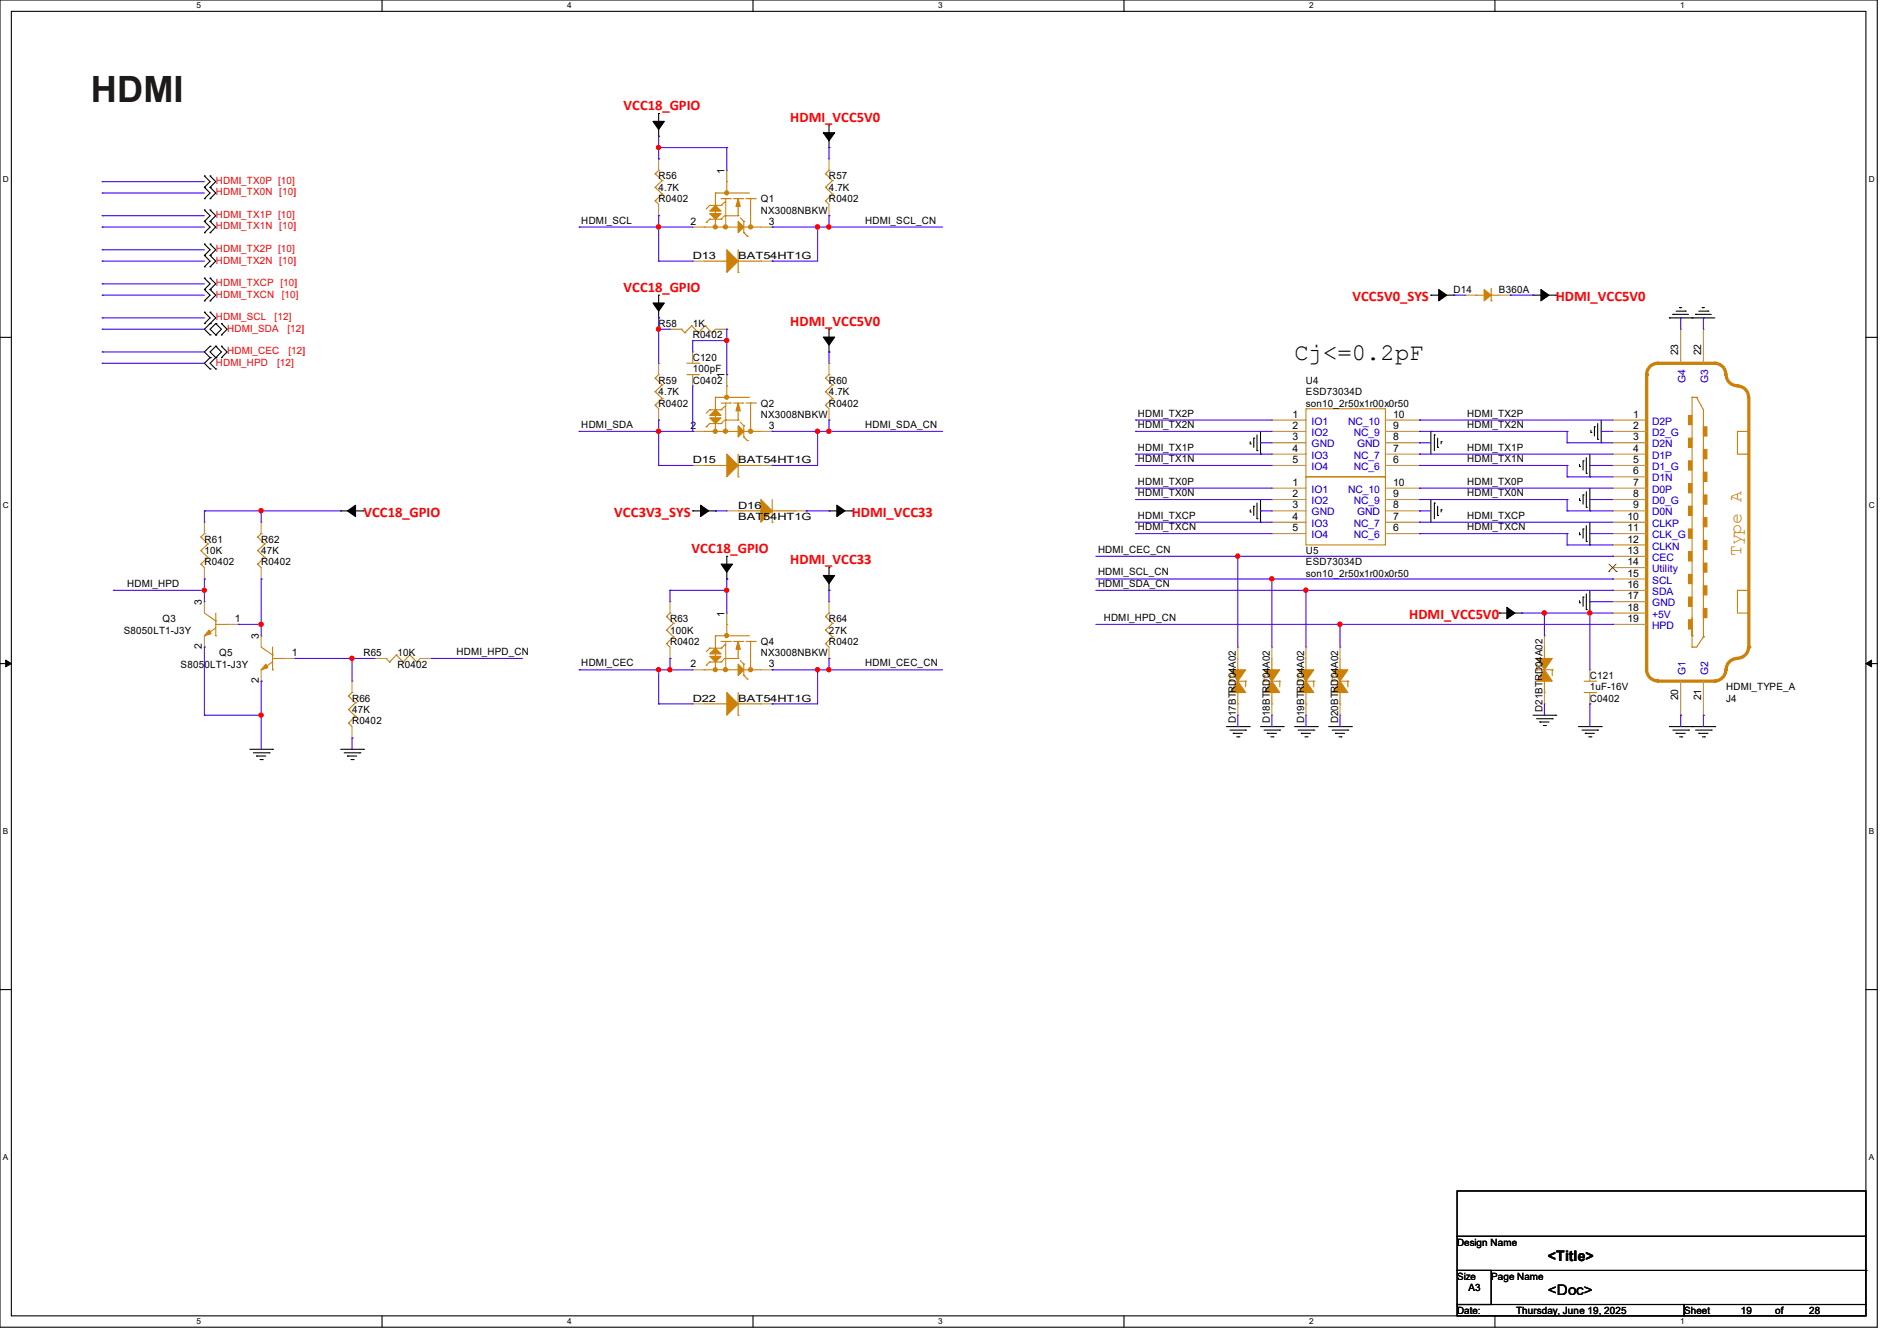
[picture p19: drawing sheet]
<svg xmlns="http://www.w3.org/2000/svg" width="297mm" height="210mm" viewBox="0 0 297 210" stroke-linecap="round" stroke-linejoin="round" font-family="sans-serif">
<defs><g id="words">
<text font-size="5.7" fill="#400000" x="14.2" y="16">HDMI</text>
<text font-size="3.7" x="202.7" y="56.3">Cj&lt;=0.2pF</text>
<text font-size="2.8" fill="#cc8006" x="272.7" y="87.1" transform="rotate(-90 272.7 87.1)">Type A</text>
<g font-size="2.3" fill="#f00">
<text x="97.6" y="17.3">VCC18_GPIO</text>
<text x="123.7" y="19">HDMI_VCC5V0</text>
<text x="97.6" y="45.7">VCC18_GPIO</text>
<text x="211.8" y="47.2">VCC5V0_SYS</text>
<text x="243.6" y="47.2">HDMI_VCC5V0</text>
<text x="123.7" y="51.1">HDMI_VCC5V0</text>
<text x="56.9" y="80.9">VCC18_GPIO</text>
<text x="96.2" y="80.9">VCC3V3_SYS</text>
<text x="133.3" y="80.9">HDMI_VCC33</text>
<text x="108.3" y="86.6">VCC18_GPIO</text>
<text x="123.7" y="88.4">HDMI_VCC33</text>
<text x="220.6" y="96.9">HDMI_VCC5V0</text>
</g>
<g font-size="2.3">
<text x="242.4" y="197.5">&lt;Title&gt;</text>
<text x="242.4" y="202.8">&lt;Doc&gt;</text>
</g>
<g font-size="1.6" fill="#f00">
<text x="33.8" y="28.8">HDMI_TX0P [10]</text>
<text x="33.8" y="30.6">HDMI_TX0N [10]</text>
<text x="33.8" y="34.2">HDMI_TX1P [10]</text>
<text x="33.8" y="35.9">HDMI_TX1N [10]</text>
<text x="33.8" y="39.5">HDMI_TX2P [10]</text>
<text x="33.8" y="41.3">HDMI_TX2N [10]</text>
<text x="33.8" y="44.8">HDMI_TXCP [10]</text>
<text x="33.8" y="46.6">HDMI_TXCN</text>
<text x="44.1" y="46.6">[10]</text>
<text x="33.8" y="50.2">HDMI_SCL</text>
<text x="35.6" y="51.9">HDMI_SDA</text>
<text x="43" y="50.2">[12]</text>
<text x="45" y="51.9">[12]</text>
<text x="33.8" y="57.3">HDMI_HPD</text>
<text x="35.6" y="55.5">HDMI_CEC</text>
<text x="43.4" y="57.3">[12]</text>
<text x="45.2" y="55.5">[12]</text>
</g>
<g font-size="1.6">
<text x="103.1" y="28.1">R56</text>
<text x="103.1" y="29.9">4.7K</text>
<text x="113.4" y="27.2" transform="rotate(-90 113.4 27.2)">1</text>
<text x="129.8" y="28.1">R57</text>
<text x="129.8" y="29.9">4.7K</text>
<text x="91" y="35">HDMI_SCL</text>
<text x="103.1" y="31.7">R0402</text>
<text x="108.1" y="35.2">2</text>
<text x="119.1" y="31.7">Q1</text>
<text x="119.1" y="33.4">NX3008NBKW</text>
<text x="120.4" y="35.2">3</text>
<text x="129.8" y="31.7">R0402</text>
<text x="135.5" y="35">HDMI_SCL_CN</text>
<text x="108.5" y="40.6">D13</text>
<text x="115.6" y="40.6">BAT54HT1G</text>
<text x="227.6" y="45.9">D14</text>
<text x="234.7" y="45.9">B360A</text>
<text x="103.1" y="51.2">R58</text>
<text x="108.5" y="53">R0402</text>
<text x="108.5" y="51.2">1K</text>
<text x="108.5" y="56.6">C120</text>
<text x="108.5" y="58.3">100pF</text>
<text x="113.4" y="59.2" transform="rotate(-90 113.4 59.2)">1</text>
<text x="262.8" y="55.7" transform="rotate(-90 262.8 55.7)">23</text>
<text x="266.3" y="55.7" transform="rotate(-90 266.3 55.7)">22</text>
<text x="103.1" y="60.1">R59</text>
<text x="103.1" y="61.9">4.7K</text>
<text x="103.1" y="63.7">R0402</text>
<text x="108.5" y="60.1">C0402</text>
<text x="119.1" y="63.7">Q2</text>
<text x="119.1" y="65.4">NX3008NBKW</text>
<text x="129.8" y="60.1">R60</text>
<text x="129.8" y="61.9">4.7K</text>
<text x="129.8" y="63.7">R0402</text>
<text x="178.1" y="65.2">HDMI_TX2P</text>
<text x="202.4" y="65.4">1</text>
<text x="204.5" y="60.1">U4</text>
<text x="204.5" y="61.9">ESD73034D</text>
<text x="204.5" y="63.7">son10_2r50x1r00x0r50</text>
<text x="218.1" y="65.4">10</text>
<text x="229.7" y="65.2">HDMI_TX2P</text>
<text x="255.7" y="65.4">1</text>
<text x="91" y="67">HDMI_SDA</text>
<text x="108.1" y="67.2">2</text>
<text x="120.4" y="67.2">3</text>
<text x="135.5" y="67">HDMI_SDA_CN</text>
<text x="178.1" y="67">HDMI_TX2N</text>
<text x="178.1" y="70.6">HDMI_TX1P</text>
<text x="202.4" y="67.2">2</text>
<text x="202.4" y="70.7">4</text>
<text x="202.4" y="69">3</text>
<text x="218.1" y="67.2">9</text>
<text x="218.1" y="70.7">7</text>
<text x="218.1" y="69">8</text>
<text x="229.7" y="67">HDMI_TX2N</text>
<text x="229.7" y="70.6">HDMI_TX1P</text>
<text x="255.7" y="67.2">2</text>
<text x="255.7" y="69">3</text>
<text x="255.7" y="70.7">4</text>
<text x="108.5" y="72.6">D15</text>
<text x="115.6" y="72.6">BAT54HT1G</text>
<text x="178.1" y="72.3">HDMI_TX1N</text>
<text x="178.1" y="75.9">HDMI_TX0P</text>
<text x="178.1" y="77.7">HDMI_TX0N</text>
<text x="202.4" y="76.1">1</text>
<text x="202.4" y="77.9">2</text>
<text x="202.4" y="72.5">5</text>
<text x="218.1" y="76.1">10</text>
<text x="218.1" y="77.9">9</text>
<text x="218.1" y="72.5">6</text>
<text x="229.7" y="72.3">HDMI_TX1N</text>
<text x="229.7" y="75.9">HDMI_TX0P</text>
<text x="229.7" y="77.7">HDMI_TX0N</text>
<text x="255.7" y="72.5">5</text>
<text x="255.7" y="74.3">6</text>
<text x="255.7" y="76.1">7</text>
<text x="255.7" y="77.9">8</text>
<text x="115.6" y="79.7">D16</text>
<text x="115.6" y="81.4">BAT54HT1G</text>
<text x="178.1" y="81.2">HDMI_TXCP</text>
<text x="178.1" y="83">HDMI_TXCN</text>
<text x="202.4" y="81.4">4</text>
<text x="202.4" y="83.2">5</text>
<text x="202.4" y="79.6">3</text>
<text x="218.1" y="81.4">7</text>
<text x="218.1" y="83.2">6</text>
<text x="218.1" y="79.6">8</text>
<text x="229.7" y="81.2">HDMI_TXCP</text>
<text x="229.7" y="83">HDMI_TXCN</text>
<text x="254.8" y="81.4">10</text>
<text x="254.8" y="83.2">11</text>
<text x="255.7" y="79.6">9</text>
<text x="32" y="85">R61</text>
<text x="32" y="86.8">10K</text>
<text x="32" y="88.6">R0402</text>
<text x="40.9" y="85">R62</text>
<text x="40.9" y="86.8">47K</text>
<text x="40.9" y="88.6">R0402</text>
<text x="171.9" y="86.6">HDMI_CEC_CN</text>
<text x="204.5" y="86.8">U5</text>
<text x="204.5" y="88.6">ESD73034D</text>
<text x="254.8" y="85">12</text>
<text x="254.8" y="86.7">13</text>
<text x="254.8" y="88.5">14</text>
<text x="19.9" y="91.9">HDMI_HPD</text>
<text x="31.6" y="94.8" transform="rotate(-90 31.6 94.8)">3</text>
<text x="171.9" y="90.1">HDMI_SCL_CN</text>
<text x="171.9" y="91.9">HDMI_SDA_CN</text>
<text x="204.5" y="90.3">son10_2r50x1r00x0r50</text>
<text x="254.8" y="90.3">15</text>
<text x="254.8" y="92.1">16</text>
<text x="254.8" y="93.9">17</text>
<text x="254.8" y="95.6">18</text>
<text x="19.4" y="99.2">S8050LT1-J3Y</text>
<text x="25.4" y="97.4">Q3</text>
<text x="31.6" y="101.7" transform="rotate(-90 31.6 101.7)">2</text>
<text x="36.8" y="97.4">1</text>
<text x="40.5" y="100.1" transform="rotate(-90 40.5 100.1)">3</text>
<text x="104.9" y="97.4">R63</text>
<text x="104.9" y="99.2">100K</text>
<text x="104.9" y="101">R0402</text>
<text x="113.4" y="96.6" transform="rotate(-90 113.4 96.6)">1</text>
<text x="119.1" y="101">Q4</text>
<text x="129.8" y="97.4">R64</text>
<text x="129.8" y="99.2">27K</text>
<text x="129.8" y="101">R0402</text>
<text x="172.8" y="97.2">HDMI_HPD_CN</text>
<text x="254.8" y="97.4">19</text>
<text x="28.3" y="104.6">S8050LT1-J3Y</text>
<text x="34.3" y="102.8">Q5</text>
<text x="40.5" y="107" transform="rotate(-90 40.5 107)">2</text>
<text x="45.7" y="102.7">1</text>
<text x="56.9" y="102.8">R65</text>
<text x="62.2" y="104.6">R0402</text>
<text x="62.2" y="102.8">10K</text>
<text x="71.5" y="102.6">HDMI_HPD_CN</text>
<text x="91" y="104.3">HDMI_CEC</text>
<text x="108.1" y="104.5">2</text>
<text x="119.1" y="102.8">NX3008NBKW</text>
<text x="120.4" y="104.5">3</text>
<text x="135.5" y="104.3">HDMI_CEC_CN</text>
<text x="248.9" y="106.3">C121</text>
<text x="55.1" y="109.9">R66</text>
<text x="55.1" y="111.7">47K</text>
<text x="55.1" y="113.5">R0402</text>
<text x="108.5" y="109.9">D22</text>
<text x="115.6" y="109.9">BAT54HT1G</text>
<text x="193.5" y="113.2" transform="rotate(-90 193.5 113.2)">D17BTRD04A02</text>
<text x="198.8" y="113.2" transform="rotate(-90 198.8 113.2)">D18BTRD04A02</text>
<text x="204.2" y="113.2" transform="rotate(-90 204.2 113.2)">D19BTRD04A02</text>
<text x="209.5" y="113.2" transform="rotate(-90 209.5 113.2)">D20BTRD04A02</text>
<text x="241.5" y="111.5" transform="rotate(-90 241.5 111.5)">D21BTRD04A02</text>
<text x="248.9" y="108.1">1uF-16V</text>
<text x="248.9" y="109.9">C0402</text>
<text x="262.8" y="109.7" transform="rotate(-90 262.8 109.7)">20</text>
<text x="266.3" y="109.7" transform="rotate(-90 266.3 109.7)">21</text>
<text x="270.3" y="109.9">J4</text>
<text x="270.3" y="108.1">HDMI_TYPE_A</text>
<text x="228.1" y="195.1">Design Name</text>
<text x="228.1" y="200.4">Size</text>
<text x="229.9" y="202.2">A3</text>
<text x="233.5" y="200.4">Page Name</text>
<text x="228.1" y="205.7">Date:</text>
<text x="237.4" y="205.7">Thursday, June 19, 2025</text>
<text x="263.7" y="205.7">Sheet</text>
<text x="272.6" y="205.7">19</text>
<text x="277.9" y="205.7">of</text>
<text x="283.2" y="205.7">28</text>
</g>
<g font-size="1.6" fill="#00c">
<text x="263.9" y="59.9" transform="rotate(-90 263.9 59.9)">G4</text>
<text x="267.5" y="59.9" transform="rotate(-90 267.5 59.9)">G3</text>
<text x="205.4" y="66.5">IO1</text>
<text x="205.4" y="68.3">IO2</text>
<text x="205.4" y="71.8">IO3</text>
<text x="205.4" y="70.1">GND</text>
<text x="211.1" y="66.5">NC_10</text>
<text x="212" y="68.3">NC_9</text>
<text x="212" y="71.8">NC_7</text>
<text x="212.5" y="70.1">GND</text>
<text x="258.7" y="66.5">D2P</text>
<text x="258.7" y="68.3">D2_G</text>
<text x="258.7" y="70.1">D2N</text>
<text x="258.7" y="71.8">D1P</text>
<text x="205.4" y="77.2">IO1</text>
<text x="205.4" y="73.6">IO4</text>
<text x="211.1" y="77.2">NC_10</text>
<text x="212" y="73.6">NC_6</text>
<text x="258.7" y="73.6">D1_G</text>
<text x="258.7" y="75.4">D1N</text>
<text x="258.7" y="77.2">D0P</text>
<text x="205.4" y="79">IO2</text>
<text x="205.4" y="82.5">IO3</text>
<text x="205.4" y="80.7">GND</text>
<text x="212" y="79">NC_9</text>
<text x="212" y="82.5">NC_7</text>
<text x="212.5" y="80.7">GND</text>
<text x="258.7" y="79">D0_G</text>
<text x="258.7" y="80.7">D0N</text>
<text x="258.7" y="82.5">CLKP</text>
<text x="205.4" y="84.3">IO4</text>
<text x="212" y="84.3">NC_6</text>
<text x="258.7" y="84.3">CLK_G</text>
<text x="258.7" y="86.1">CLKN</text>
<text x="258.7" y="87.8">CEC</text>
<text x="258.7" y="89.6">Utility</text>
<text x="258.7" y="91.4">SCL</text>
<text x="258.7" y="93.2">SDA</text>
<text x="258.7" y="95">GND</text>
<text x="258.7" y="96.7">+5V</text>
<text x="258.7" y="98.5">HPD</text>
<text x="263.9" y="105.8" transform="rotate(-90 263.9 105.8)">G1</text>
<text x="267.5" y="105.8" transform="rotate(-90 267.5 105.8)">G2</text>
</g>
<g font-size="1.3">
<text x="30.8" y="1.3">5</text>
<text x="88.8" y="1.3">4</text>
<text x="146.9" y="1.3">3</text>
<text x="205" y="1.3">2</text>
<text x="263.1" y="1.3">1</text>
<text x=".5" y="28.4">D</text>
<text x="292.6" y="28.4">D</text>
<text x=".5" y="79.5">C</text>
<text x="292.6" y="79.5">C</text>
<text x=".5" y="130.6">B</text>
<text x="292.6" y="130.6">B</text>
<text x=".5" y="181.7">A</text>
<text x="292.6" y="181.7">A</text>
<text x="30.8" y="207.4">5</text>
<text x="88.8" y="207.4">4</text>
<text x="146.9" y="207.4">3</text>
<text x="205" y="207.4">2</text>
<text x="263.1" y="207.4">1</text>
</g>
</g></defs>
<path d="M0 0h293.9v207.9h-293.9zM1.8 1.8h290.3v204.3h-290.3z" fill="none" stroke="#000" stroke-width=".17"/>
<g fill="#fff">
<path d="M30.8 .2h.7v1.4h-.7z"/>
<path d="M30.8 206.2h.7v1.4h-.7z"/>
</g>
<path d="M59.8 0v1.8M59.8 206.1v1.8" fill="none" stroke="#000" stroke-width=".17"/>
<g fill="#fff">
<path d="M88.8 .2h.7v1.4h-.7z"/>
<path d="M88.8 206.2h.7v1.4h-.7z"/>
</g>
<path d="M117.9 0v1.8M117.9 206.1v1.8" fill="none" stroke="#000" stroke-width=".17"/>
<g fill="#fff">
<path d="M146.9 .2h.7v1.4h-.7z"/>
<path d="M146.9 206.2h.7v1.4h-.7z"/>
</g>
<path d="M176 0v1.8M176 206.1v1.8" fill="none" stroke="#000" stroke-width=".17"/>
<g fill="#fff">
<path d="M205 .2h.7v1.4h-.7z"/>
<path d="M205 206.2h.7v1.4h-.7z"/>
</g>
<path d="M234.1 0v1.8M234.1 206.1v1.8" fill="none" stroke="#000" stroke-width=".17"/>
<g fill="#fff">
<path d="M263.1 .2h.6v1.4h-.6z"/>
<path d="M263.1 206.2h.6v1.4h-.6z"/>
<path d="M.5 27.3h.9v1.4h-.9z"/>
<path d="M292.6 27.3h.9v1.4h-.9z"/>
<path d="M.5 78.4h.9v1.4h-.9z"/>
<path d="M292.6 78.4h.9v1.4h-.9z"/>
</g>
<path d="M0 52.8h1.8M292.1 52.8h1.8" fill="none" stroke="#000" stroke-width=".17"/>
<g fill="#fff">
<path d="M.5 129.5h.8v1.4h-.8z"/>
<path d="M292.6 129.5h.8v1.4h-.8z"/>
</g>
<path d="M0 103.9h1.8M292.1 103.9h1.8" fill="none" stroke="#000" stroke-width=".17"/>
<path d="M.9 103.4l.9 .5-.9 .5zM292.1 103.9l.9-.5v1z" fill="#000" stroke="#000" stroke-width=".16"/>
<g fill="#fff">
<path d="M.5 180.5h.8v1.4h-.8z"/>
<path d="M292.6 180.5h.8v1.4h-.8z"/>
</g>
<g fill="none" stroke="#000" stroke-width=".17">
<path d="M103.1 17.8h.1M103.1 17.8v1.9M129.8 19.6h.1M129.8 19.6v1.9M32 29.3h.1M32 27.6h.1M32 31.1h.1M32 34.7h.1M32 32.9h.1M32 36.4h.1M32 38.2h.1M32 27.6l.9 .8-.9 .9"/>
<path d="M32 29.3l.9 .9-.9 .9M32 32.9l.9 .9-.9 .9M32 34.7l.9 .9-.9 .8M32 38.2l.9 .9-.9 .9M32.9 29.3h.1M32.9 27.6h.1M32.9 31.1h.1M32.9 34.7h.1M32.9 32.9h.1M32.9 36.4h.1M32.9 38.2h.1M32.9 27.6l.9 .8-.9 .9"/>
<path d="M32.9 29.3l.9 .9-.9 .9M32.9 32.9l.9 .9-.9 .9M32.9 34.7l.9 .9-.9 .8M32.9 38.2l.9 .9-.9 .9M103.1 21.3h.1M103.1 20.1v1.2M129.8 23.1h.1M129.8 21.9v1.2M32 40h.1M32 41.8h.1M32 45.3h.1M32 43.6h.1"/>
<path d="M32 47.1h.1M32 50.7h.1M32 48.9h.1M32 40l.9 .9-.9 .9M32 43.6l.9 .8-.9 .9M32 45.3l.9 .9-.9 .9M32 48.9l.9 .9-.9 .9M32.9 40h.1M32.9 41.8h.1M32.9 45.3h.1M32.9 43.6h.1M32.9 47.1h.1"/>
<path d="M32.9 50.7h.1M32.9 48.9h.1M32.9 52.5h.1M32.9 56h.1M32.9 54.2h.1M32.9 57.8h.1M32.9 40l.9 .9-.9 .9M32.9 43.6l.9 .8-.9 .9M32.9 45.3l.9 .9-.9 .9M32.9 48.9l.9 .9-1.8 1.8 .9 .9M32.9 54.2l-.9 .9 .9 .9M32.9 56l-.9 .9 .9 .9"/>
<path d="M33.8 52.5h.1M33.8 50.7h.1M33.8 56h.1M33.8 54.2h.1M33.8 57.8h.1M33.8 50.7l.9 .9-.9 .9M33.8 50.7l-.9 .9 .9 .9M33.8 54.2l.9 .9-1.8 1.8 .9 .9M33.8 54.2l-.9 .9 .9 .9M34.7 52.5h.1M34.7 50.7h.1M34.7 56h.1"/>
<path d="M34.7 54.2h.1M34.7 50.7l.9 .9-.9 .9M34.7 54.2l.9 .9-.9 .9M103.1 49.8h.1M103.1 46.2h.1M103.1 46.2v2M103.1 48.6v1.2M129.8 55.1h.1M129.8 51.6h.1M129.8 51.6v1.9M129.8 53.9v1.2M224 46.2h.1"/>
<path d="M224 46.2h2M226.4 46.2h1.2M227.6 46.2h.1M240 46.2h.1M240 46.2h1.3M241.6 46.2h2M243.6 46.2h.1M261.4 49.8h.1M261.4 49.8h7.1M261.9 49.2h.1M261.9 49.2h2.5M262.4 48.7h1.5"/>
<path d="M263 48.2h.1M263 48.2h.3M263.9 48.7h.1M264.9 49.8h.1M265.5 49.2h.1M265.5 49.2h2.4M266 48.7h1.4M266.5 48.2h.1M266.5 48.2h.4M267.4 48.7h.1M195.7 69.5h.1M195.7 69.2v.3"/>
<path d="M195.7 79.8v.4M196.3 68.6h.1M196.3 79.3h.1M196.3 68.6v1.5M196.3 79.3v1.4M196.8 70.6h.1M196.8 68.1v2.5M196.8 78.8v2.4M197.4 71.1h.1M197.4 67.6v3.5M197.4 78.2v3.6M224 67.6h.1"/>
<path d="M224 78.2h.1M224 67.6v3.5M224 78.2v3.6M224.6 68.1h.1M224.6 78.8h.1M224.6 68.1v2.5M224.6 78.8v2.4M225.1 70.1h.1M225.1 68.6v1.5M225.1 79.3v1.4M225.6 69.2h.1M225.6 79.8h.1"/>
<path d="M225.6 69.2v.3M225.6 79.8v.4M247.3 73.1h.1M247.3 78.4h.1M247.3 72.7v.4M247.3 78.1v.3M247.9 72.2h.1M247.9 77.5h.1M247.9 72.2v1.4M247.9 77.5v1.5M248.4 74.1h.1M248.4 79.5h.1"/>
<path d="M248.4 71.7v2.4M248.4 77v2.5M248.9 74.7h.1M248.9 71.1v3.6M248.9 76.5v3.5M249.1 67.7h.1M249.1 67.4v.3M249.6 66.8h.1M249.6 66.8v1.5M250.1 68.8h.1M250.1 66.3v2.5M250.7 69.3h.1"/>
<path d="M250.7 65.8v3.5M53.3 80h.1M53.3 80h1.3M54.9 80h2M56.9 80h.1M108.5 80h.1M108.5 80h1.9M110.8 80h1.2M112 80h.1M113.8 90.7h.1M113.8 87.1h.1M113.8 87.1v2"/>
<path d="M113.8 89.5v1.2M129.8 80h.1M129.8 92.5h.1M129.8 88.9h.1M129.8 80h1.2M129.8 88.9v1.9M129.8 91.2v1.3M131.4 80h1.9M133.3 80h.1M195.7 80.2h.1M196.8 81.2h.1M197.4 81.8h.1"/>
<path d="M225.1 80.7h.1M234.7 96h.1M234.7 96h1.9M237 96h1.3M238.3 96h.1M247.3 83.7h.1M247.3 94.4h.1M247.3 83.4v.3M247.3 94.1v.3M247.9 82.8h.1M247.9 93.5h.1M247.9 82.8v1.5"/>
<path d="M247.9 93.5v1.5M248.4 84.8h.1M248.4 95.5h.1M248.4 82.3v2.5M248.4 93v2.5M248.9 80h.1M248.9 85.3h.1M248.9 96h.1M248.9 81.8v3.5M248.9 92.5v3.5M39.1 117.3h3.6M39.7 117.9h2.4"/>
<path d="M40.2 118.4h.1M40.2 118.4h1.4M40.7 119h.4M41.1 119h.1M42.1 117.9h.1M42.7 117.3h.1M53.3 117.3h3.6M53.9 117.9h2.4M54.4 118.4h.1M54.4 118.4h1.4M54.9 119h.4M55.3 119h.1"/>
<path d="M56.3 117.9h.1M56.9 117.3h.1M192 113.8h3.6M192.6 114.3h2.4M193.1 114.9h.1M193.1 114.9h1.4M193.6 115.4h.4M194 115.4h.1M195 114.3h.1M195.6 113.8h.1M197.4 113.8h3.5M197.9 114.3h2.5"/>
<path d="M198.4 114.9h.1M198.4 114.9h1.5M199 115.4h.3M199.3 115.4h.1M200.4 114.3h.1M200.9 113.8h.1M202.7 113.8h3.5M203.2 114.3h2.5M203.8 114.9h.1M203.8 114.9h1.4M204.3 115.4h.3M204.6 115.4h.1"/>
<path d="M205.7 114.3h.1M206.2 113.8h.1M208 113.8h3.6M208.6 114.3h2.4M209.1 114.9h.1M209.1 114.9h1.4M209.6 115.4h.4M210 115.4h.1M211 114.3h.1M211.6 113.8h.1M240 112h3.6M240.6 112.6h2.4"/>
<path d="M241.1 113.1h.1M241.1 113.1h1.4M241.6 113.6h.4M242 113.6h.1M243 112.6h.1M243.6 112h.1M247.1 113.8h3.6M247.7 114.3h2.4M248.2 114.9h.1M248.2 114.9h1.4M248.8 115.4h.3M249.1 115.4h.1"/>
<path d="M250.1 114.3h.1M250.7 113.8h.1M261.4 113.8h7.1M261.9 114.3h2.5M262.4 114.9h.1M262.4 114.9h1.5M263 115.4h.3M263.3 115.4h.1M264.4 114.3h.1M264.9 113.8h.1M265.5 114.3h2.4M266 114.9h.1"/>
<path d="M266 114.9h1.4M266.5 115.4h.4M266.9 115.4h.1M267.9 114.3h.1M268.5 113.8h.1M0 155h1.8M292.1 155h1.8M228.1 186.5h64v7.1h-64zM228.1 193.6h64v5.4h-64zM228.1 199h5.4v5.3h-5.4zM292.1 199h.1M292.1 199v5.3"/>
<path d="M228.1 204.3h35.6v1.8h-35.6zM263.7 204.3h28.4v1.8h-28.4z"/>
</g>
<g fill="#000" stroke="#000" stroke-width=".17">
<path d="M102.2 19h1.8l-.9 1.3z" fill-rule="evenodd"/>
<path d="M128.9 20.8h1.8l-.9 1.3z" fill-rule="evenodd"/>
<path d="M102.2 47.5h1.8l-.9 1.2z" fill-rule="evenodd"/>
<path d="M128.9 52.8h1.8l-.9 1.3z" fill-rule="evenodd"/>
<path d="M225.3 45.3l1.2 .9-1.2 .9z" fill-rule="evenodd"/>
<path d="M241.3 45.3l1.2 .9-1.2 .9z" fill-rule="evenodd"/>
<path d="M54.4 80l1.3-.9v1.8z" fill-rule="evenodd"/>
<path d="M109.7 79.1l1.3 .9-1.3 .9z" fill-rule="evenodd"/>
<path d="M112.9 88.3h1.8l-.9 1.3z" fill-rule="evenodd"/>
<path d="M128.9 90.1h1.8l-.9 1.3z" fill-rule="evenodd"/>
<path d="M131 79.1l1.3 .9-1.3 .9z" fill-rule="evenodd"/>
<path d="M235.9 95.1l1.3 .9-1.3 .9z" fill-rule="evenodd"/>
</g>
<g fill="none" stroke="#cc8006" stroke-width=".17">
<path d="M129.2 31.5h.1M129.2 29.3h.1M129.2 27.2h.1M129.2 31.5l.6 .5M129.2 29.3l1.1 1.1M129.2 27.2l1.1 1.1M129.8 26.7h.1M129.8 26.7l-.6 .5M130.3 30.4h.1M130.3 28.3h.1M130.3 30.4l-1.1 1.1M130.3 28.3l-1.1 1"/>
<path d="M272 67.6h1.8v3.5h-1.8zM264.9 99.6h.1M264.9 96.7v2.9M272 92.5h1.8v3.5h-1.8z"/>
</g>
<path d="M129.8 33.8h.1M129.8 24.9h.1M129.8 24.9v1.8M129.8 32v1.8" fill="none" stroke="#a84" stroke-width=".17"/>
<g fill="#cc8006" stroke="#cc8006" stroke-width=".17">
<path d="M264.4 97.1h.5v1.4h-.5z" fill-rule="evenodd"/>
<path d="M266.7 95.3h.6v1.4h-.6z" fill-rule="evenodd"/>
<path d="M264.4 93.5h.5v1.5h-.5z" fill-rule="evenodd"/>
<path d="M266.7 91.7h.6v1.5h-.6z" fill-rule="evenodd"/>
<path d="M264.4 90h.5v1.4h-.5z" fill-rule="evenodd"/>
<path d="M266.7 88.2h.6v1.4h-.6z" fill-rule="evenodd"/>
<path d="M264.4 86.4h.5v1.4h-.5z" fill-rule="evenodd"/>
<path d="M266.7 84.6h.6v1.5h-.6z" fill-rule="evenodd"/>
<path d="M264.4 82.8h.5v1.5h-.5z" fill-rule="evenodd"/>
<path d="M266.7 81.1h.6v1.4h-.6z" fill-rule="evenodd"/>
<path d="M264.4 79.3h.5v1.4h-.5z" fill-rule="evenodd"/>
<path d="M266.7 77.5h.6v1.5h-.6z" fill-rule="evenodd"/>
<path d="M264.4 75.7h.5v1.5h-.5z" fill-rule="evenodd"/>
<path d="M266.7 74h.6v1.4h-.6z" fill-rule="evenodd"/>
<path d="M264.4 72.2h.5v1.4h-.5z" fill-rule="evenodd"/>
<path d="M266.7 70.4h.6v1.4h-.6z" fill-rule="evenodd"/>
<path d="M264.4 68.6h.5v1.5h-.5z" fill-rule="evenodd"/>
<path d="M266.7 66.8h.6v1.5h-.6z" fill-rule="evenodd"/>
<path d="M264.4 65.1h.5v1.4h-.5z" fill-rule="evenodd"/>
</g>
<path d="M257.8 58.7v46.2" fill="none" stroke="#cc8006" stroke-width=".51"/>
<circle cx="257.8" cy="58.7" r=".25" fill="#cc8006"/>
<path d="M259.6 56.9h8.9" fill="none" stroke="#cc8006" stroke-width=".51"/>
<circle cx="268.5" cy="56.9" r=".25" fill="#cc8006"/>
<path d="M259.6 106.7h8.9" fill="none" stroke="#cc8006" stroke-width=".51"/>
<circle cx="268.5" cy="106.7" r=".25" fill="#cc8006"/>
<path d="M273.8 62.2v39.1" fill="none" stroke="#cc8006" stroke-width=".51"/>
<circle cx="273.8" cy="101.3" r=".25" fill="#cc8006"/>
<g fill="none" stroke="#cc8006" stroke-width=".17">
<path d="M102.6 31.5h.1M102.6 29.3h.1M102.6 27.2h.1M102.6 31.5l.5 .5M102.6 29.3l1.1 1.1M102.6 27.2l1.1 1.1M103.1 26.7h.1M103.1 26.7l-.5 .5M103.7 30.4h.1M103.7 28.3h.1M103.7 30.4l-1.1 1.1M103.7 28.3l-1.1 1"/>
<path d="M110.2 35.6h.1M110.2 35.6h5.4M110.6 34.8h.1M111.1 32.2h.1M111.1 34.3h.1M111.1 32.2h1.8M111.1 32.2l-.5 .5M111.1 34.3l-.5 .5M111.1 34.3h1.8M112 30.2h.1M112 32.2h.1M112 35.6h.1"/>
<path d="M112 34h.1M112 30.2h5.3M112 30.2v2M112 33.1v.9M112 34.3v1.3M112.9 32.2h.1M112.9 34.3h.1M112.9 31.1h1.4M113.5 31.7h.1M113.5 31.7l-.6 .5M113.5 33.8l-.6 .5M113.6 35.6h.1"/>
<path d="M113.6 33.8h.1M113.6 31.1v4.5M113.6 33.8h2M113.8 30.2h.1M113.8 28.4h.1M113.8 28.4v1.8M114.3 31.1h.1M114.9 31.1h1.4M115.6 35.6h.1M115.6 33.8h.1M115.6 32v1.8M115.6 39.1v3.6"/>
<path d="M115.9 34.1l.6 .6M116.3 31.1h.1M116.5 36.4h.1M116.5 34.7h.1M116.5 34.7v1.7M116.5 35.6h2.6M116.5 36.4l.5 .6M116.8 31.1h1.4M117 37h.1M117.5 35.6h.1M117.5 31.1h.1M117.5 31.1v4.5"/>
<path d="M118.2 31.1h.1M102.6 59.2h.1M102.6 59.2l1.1 1.1M103.1 58.7h.1M103.1 58.7l-.5 .5M106.7 51.6h.1M106.7 51.6l.5 .5M107.2 52.1h.1M107.6 58.7h1.7M107.6 56.9h1.7M108.3 51h.1M108.3 51l1 1.1"/>
<path d="M108.3 51l-1.1 1.1M109.3 52.1h.1M109.3 58.7h.1M109.3 56.9h.1M110.2 40.9h3.6M110.4 51h.1M110.4 51l1.1 1.1M110.4 51l-1.1 1.1M111.5 52.1h.1M112 51.6l-.5 .5M113.8 40.9h.1M115.6 42.7h.1"/>
<path d="M115.6 40.9h3.5M119.1 40.9h.1M129.2 59.2h.1M129.2 59.2l1.1 1.1M129.8 58.7h.1M129.8 58.7l-.6 .5M231.1 46.2h.1M231.1 46.2h1.3M233.5 46.2h.1M233.5 47.1h.1M233.5 46.2h1.2M233.5 45.2v1.9"/>
<path d="M102.6 63.5h.1M102.6 61.3h.1M102.6 63.5l.5 .5M102.6 61.3l1.1 1.1M103.7 62.4h.1M103.7 60.3h.1M103.7 62.4l-1.1 1.1M103.7 60.3l-1.1 1M110.2 67.6h.1M110.2 72.9h3.6M110.2 67.6h5.4M110.6 66.8h.1"/>
<path d="M111.1 64.2h.1M111.1 66.3h.1M111.1 64.2h1.8M111.1 64.2l-.5 .5M111.1 66.3l-.5 .5M111.1 66.3h1.8M112 62.2h.1M112 64.2h.1M112 67.6h.1M112 66h.1M112 62.2h5.3M112 62.2v2"/>
<path d="M112 65.1v.9M112 66.3v1.3M112.9 64.2h.1M112.9 66.3h.1M112.9 63.1h1.4M113.5 63.7h.1M113.5 63.7l-.6 .5M113.5 65.8l-.6 .5M113.6 67.6h.1M113.6 65.8h.1M113.6 63.1v4.5M113.6 65.8h2"/>
<path d="M113.8 72.9h.1M113.8 62.2h.1M113.8 60.5h.1M113.8 60.5v1.7M114.3 63.1h.1M114.9 63.1h1.4M115.6 74.7h.1M115.6 67.6h.1M115.6 65.8h.1M115.6 64v1.8M115.6 71.1v3.6M115.6 72.9h3.5"/>
<path d="M115.9 66.1l.6 .6M116.3 63.1h.1M116.5 68.5h.1M116.5 66.7h.1M116.5 66.7v1.8M116.5 67.6h2.6M116.5 68.5l.5 .5M116.8 63.1h1.4M117 69h.1M117.5 67.6h.1M117.5 63.1h.1M117.5 63.1v4.5"/>
<path d="M118.2 63.1h.1M119.1 72.9h.1M120.9 78.2v3.6M129.2 63.5h.1M129.2 61.3h.1M129.2 63.5l.6 .5M129.2 61.3l1.1 1.1M130.3 62.4h.1M130.3 60.3h.1M130.3 62.4l-1.1 1.1M130.3 60.3l-1.1 1M204.5 74.7h12.4v10.6h-12.4z"/>
<path d="M204.5 64h12.4v10.7h-12.4zM264.9 62.2h.1M264.9 62.2v39.1M264.9 62.2h.7M265.6 62.2h.1M265.6 62.2l1.1 2v35.5M31.5 88.3h.1M31.5 86.2h.1M31.5 84.1h.1M31.5 88.3l.5 .6M31.5 86.2l1.1 1.1M31.5 84.1l1.1 1.1"/>
<path d="M32 99.6h.1M32 83.6h.1M32 96l1.8 1.2M32 83.6l-.5 .5M32.6 87.3h.1M32.6 85.2h.1M32.6 87.3l-1.1 1M32.6 85.2l-1.1 1M33.8 97.2h.1M33.8 99.6h.1M33.8 98.3l-1.8 1.3M33.8 96v3.6"/>
<path d="M33.8 97.8h1.8M35.6 97.8h.1M40.3 88.3h.1M40.3 86.2h.1M40.3 84.1h.1M40.3 88.3l.6 .6M40.3 86.2l1.1 1.1M40.3 84.1l1.1 1.1M40.9 83.6h.1M40.9 83.6l-.6 .5M41.4 87.3h.1M41.4 85.2h.1"/>
<path d="M41.4 87.3l-1.1 1M41.4 85.2l-1.1 1M104.4 98.7h.1M104.4 96.6h.1M104.4 98.7l1.1 1M104.4 96.6l1.1 1M104.9 96h.1M104.9 96l-.5 .6M105.5 99.7h.1M105.5 97.6h.1M105.5 99.7l-1.1 1.1M105.5 97.6l-1.1 1.1"/>
<path d="M112 99.6h.1M112 99.6v1.9M112 99.6h5.3M113.8 99.6h.1M113.8 97.8h.1M113.8 97.8v1.8M115.6 80h3.5M119.1 80h.1M120.9 81.8h.1M120.9 80h3.6M124.5 80h.1M129.2 98.7h.1"/>
<path d="M129.2 96.6h.1M129.2 98.7l1.1 1M129.2 96.6l1.1 1M129.8 96h.1M129.8 96l-.6 .6M130.3 99.7h.1M130.3 97.6h.1M130.3 99.7l-1.1 1.1M130.3 97.6l-1.1 1.1M266.7 99.7h.1M266.7 99.7l-1.1 1.6h-.7M40.9 104.9h.1"/>
<path d="M40.9 101.3l1.8 1.3M42.7 102.6h.1M42.7 104.9h.1M42.7 103.1h1.7M42.7 103.7l-1.8 1.2M42.7 101.3v3.6M44.4 103.1h.1M54.6 113.2h.1M54.6 111.1h.1M54.6 109h.1M54.6 113.2l.5 .6M54.6 111.1l1.1 1.1"/>
<path d="M54.6 109l1.1 1.1M55.1 108.5h.1M55.1 108.5l-.5 .5M55.7 112.2h.1M55.7 110.1h.1M55.7 112.2l-1.1 1M55.7 110.1l-1.1 1M60.5 103.1h.1M60.5 103.1l.5 .6M61 103.7h.1M62.1 102.6h.1M62.1 102.6l1 1.1"/>
<path d="M62.1 102.6l-1.1 1.1M63.1 103.7h.1M64.2 102.6h.1M64.2 102.6l1 1.1M64.2 102.6l-1.1 1.1M65.2 103.7h.1M65.8 103.1l-.6 .6M104.4 100.8h.1M104.4 100.8l.5 .5M110.2 104.9h.1M110.2 104.9h5.4M110.2 110.2h3.6"/>
<path d="M110.6 104.2h.1M111.1 101.5h.1M111.1 103.7h.1M111.1 101.5h1.8M111.1 101.5l-.5 .6M111.1 103.7l-.5 .5M111.1 103.7h1.8M112 101.5h.1M112 104.9h.1M112 103.3h.1M112 102.4v.9M112 103.7v1.2"/>
<path d="M112.9 101.5h.1M112.9 103.7h.1M112.9 100.5h1.4M113.5 101h.1M113.5 101l-.6 .5M113.5 103.1l-.6 .6M113.6 104.9h.1M113.6 103.1h.1M113.6 100.5v4.4M113.6 103.1h2M113.8 110.2h.1M114.3 100.5h.1"/>
<path d="M114.9 100.5h1.4M115.6 104.9h.1M115.6 103.1h.1M115.6 112h.1M115.6 101.3v1.8M115.6 108.5v3.5M115.6 110.2h3.5M115.9 103.5l.6 .5M116.3 100.5h.1M116.5 105.8h.1M116.5 104h.1M116.5 104v1.8"/>
<path d="M116.5 104.9h2.6M116.5 105.8l.5 .5M116.8 100.5h1.4M117 106.3h.1M117.5 104.9h.1M117.5 100.5h.1M117.5 100.5v4.4M118.2 100.5h.1M119.1 110.2h.1M129.2 100.8h.1M129.2 100.8l.6 .5M192.6 106.7h.1"/>
<path d="M192.6 105.8h.1M192.6 106.7h2.4M192.6 105.8v.9M193.8 104.9h.1M193.8 110.2h.1M193.8 103.1v1.8M193.8 108.5v1.7M195 106.7h.1M195 106.7v.9M197.9 106.7h.1M197.9 105.8h.1M197.9 106.7h2.5"/>
<path d="M197.9 105.8v.9M199.1 104.9h.1M199.1 110.2h.1M199.1 103.1v1.8M199.1 108.5v1.7M200.4 106.7h.1M200.4 106.7v.9M203.2 106.7h.1M203.2 105.8h.1M203.2 106.7h2.5M203.2 105.8v.9M204.5 104.9h.1"/>
<path d="M204.5 110.2h.1M204.5 103.1v1.8M204.5 108.5v1.7M205.7 106.7h.1M205.7 106.7v.9M208.6 106.7h.1M208.6 105.8h.1M208.6 106.7h2.4M208.6 105.8v.9M209.8 104.9h.1M209.8 110.2h.1M209.8 103.1v1.8"/>
<path d="M209.8 108.5v1.7M211 106.7h.1M211 106.7v.9M240.6 104.9h.1M240.6 104h.1M240.6 104.9h2.4M240.6 104v.9M241.8 103.1h.1M241.8 108.5h.1M241.8 101.3v1.8M241.8 106.7v1.8M243 104.9h.1"/>
<path d="M243 104.9v.9M248 106.7h1.8M248 108.5h1.8M249.8 108.5h.1M249.8 106.7h.1M264.9 101.3h.1"/>
</g>
<path d="M259.6 56.9a1.76 1.76 0 0 0-1.8 1.8M268.5 56.9a1.76 1.76 0 0 1 1.7 1.8M270.3 58.7a1.76 1.76 0 0 0 1.7 1.7M272 60.5a1.76 1.76 0 0 1 1.8 1.7M257.8 104.9a1.76 1.76 0 0 0 1.8 1.7M270.2 104.9a1.76 1.76 0 0 1-1.7 1.7M272 103.1a1.76 1.76 0 0 0-1.7 1.8M273.8 101.3a1.76 1.76 0 0 1-1.8 1.8" fill="none" stroke="#cc8006" stroke-width=".51"/>
<g fill="none" stroke="#a84" stroke-width=".17">
<path d="M103.1 33.8h.1M103.1 24.9h.1M103.1 24.9v1.8M103.1 32v1.8M108.5 35.6h.1M108.5 35.6h1.7M113.8 26.7h.1M113.8 26.7v1.7M119.1 35.6h1.8M120.9 35.6h.1M103.1 56.9h.1M103.1 56.9v1.8"/>
<path d="M104.9 51.6h.1M104.9 51.6h1.8M108.5 40.9h.1M108.5 55.1h.1M108.5 40.9h1.7M108.5 55.1v1.8M108.5 58.7v1.8M112 51.6h1.8M113.8 51.6h.1M113.8 58.7h.1M113.8 58.7v1.8M119.1 40.9h1.8"/>
<path d="M120.9 40.9h.1M129.8 56.9h.1M129.8 56.9v1.8M229.4 46.2h.1M229.4 46.2h1.7M234.7 46.2h1.8M236.5 46.2h.1M263.1 51.6h.1M263.1 51.6v5.3M266.7 51.6h.1M266.7 51.6v5.3M103.1 65.8h.1"/>
<path d="M103.1 64v1.8M108.5 72.9h.1M108.5 67.6h.1M108.5 60.5h.1M108.5 67.6h1.7M108.5 72.9h1.7M119.1 67.6h1.8M119.1 72.9h1.8M120.9 72.9h.1M120.9 67.6h.1M129.8 65.8h.1M129.8 64v1.8"/>
<path d="M199.1 76.5h.1M199.1 78.2h.1M199.1 65.8h.1M199.1 67.6h.1M199.1 71.1h.1M199.1 72.9h.1M199.1 69.3h.1M199.1 65.8h5.4M199.1 67.6h5.4M199.1 69.3h5.4M199.1 71.1h5.4M199.1 72.9h5.4"/>
<path d="M199.1 76.5h5.4M199.1 78.2h5.4M216.9 65.8h5.3M216.9 67.6h5.3M216.9 69.3h5.3M216.9 71.1h5.3M216.9 72.9h5.3M216.9 76.5h5.3M216.9 78.2h5.3M222.2 76.5h.1M222.2 78.2h.1M222.2 65.8h.1"/>
<path d="M222.2 67.6h.1M222.2 71.1h.1M222.2 72.9h.1M222.2 69.3h.1M252.5 65.8h.1M252.5 67.6h.1M252.5 69.3h.1M252.5 71.1h.1M252.5 72.9h.1M252.5 74.7h.1M252.5 76.5h.1M252.5 78.2h.1"/>
<path d="M252.5 65.8h5.3M252.5 67.6h5.3M252.5 69.3h5.3M252.5 71.1h5.3M252.5 72.9h5.3M252.5 74.7h5.3M252.5 76.5h5.3M252.5 78.2h5.3M32 94.2h.1M32 90.7h.1M32 81.8h.1M32 81.8v1.8"/>
<path d="M32 88.9v1.8M32 94.2v1.8M32 99.6v1.7M35.6 97.8h1.7M37.3 97.8h.1M40.9 90.7h.1M40.9 81.8h.1M40.9 99.6h.1M40.9 81.8v1.8M40.9 88.9v1.8M40.9 99.6v1.7M104.9 94.2h.1"/>
<path d="M104.9 94.2v1.8M113.8 96h.1M113.8 80h.1M113.8 80h1.8M113.8 96v1.8M124.5 80h1.7M126.2 80h.1M129.8 94.2h.1M129.8 94.2v1.8M199.1 81.8h.1M199.1 83.6h.1M199.1 80h.1"/>
<path d="M199.1 80h5.4M199.1 81.8h5.4M199.1 83.6h5.4M216.9 80h5.3M216.9 81.8h5.3M216.9 83.6h5.3M222.2 81.8h.1M222.2 83.6h.1M222.2 80h.1M241.8 99.6h.1M241.8 99.6v1.7M252.5 80h.1"/>
<path d="M252.5 81.8h.1M252.5 83.6h.1M252.5 85.3h.1M252.5 87.1h.1M252.5 88.9h.1M252.5 90.7h.1M252.5 92.5h.1M252.5 94.2h.1M252.5 96h.1M252.5 97.8h.1M252.5 80h5.3M252.5 81.8h5.3"/>
<path d="M252.5 83.6h5.3M252.5 85.3h5.3M252.5 87.1h5.3M252.5 88.9h5.3M252.5 90.7h5.3M252.5 92.5h5.3M252.5 94.2h5.3M252.5 96h5.3M252.5 97.8h5.3M32 101.3h.1M40.9 106.7h.1M40.9 104.9v1.8"/>
<path d="M44.4 103.1h1.8M46.2 103.1h.1M55.1 115.6h.1M55.1 106.7h.1M55.1 106.7v1.8M55.1 113.8v1.8M58.7 103.1h.1M58.7 103.1h1.8M65.8 103.1h1.8M67.6 103.1h.1M104.9 103.1h.1M104.9 101.3v1.8"/>
<path d="M108.5 104.9h.1M108.5 110.2h.1M108.5 104.9h1.7M108.5 110.2h1.7M119.1 104.9h1.8M119.1 110.2h1.8M120.9 104.9h.1M120.9 110.2h.1M129.8 103.1h.1M129.8 101.3v1.8M193.8 101.3h.1M193.8 112h.1"/>
<path d="M193.8 101.3v1.8M193.8 110.2v1.8M199.1 101.3h.1M199.1 112h.1M199.1 101.3v1.8M199.1 110.2v1.8M204.5 101.3h.1M204.5 112h.1M204.5 101.3v1.8M204.5 110.2v1.8M209.8 101.3h.1M209.8 112h.1"/>
<path d="M209.8 101.3v1.8M209.8 110.2v1.8M241.8 110.2h.1M241.8 108.5v1.7M248.9 110.2h.1M248.9 104.9h.1M248.9 104.9v1.8M248.9 108.5v1.7M263.1 112h.1M263.1 106.7v5.3M266.7 112h.1M266.7 106.7v5.3"/>
</g>
<path d="M251.9 89.5h.1M251.9 88.3l1.2 1.2M253 88.3l-1.1 1.2M253.1 89.5h.1" fill="none" stroke="#804000" stroke-width=".16"/>
<g fill="#cc8006" stroke="#cc8006" stroke-width=".17">
<path d="M115.6 34.7l.9 .9-.9 .8z"/>
<path d="M115.6 31.1l.3 1.2h-.7z"/>
<path d="M112 32.2l.9 .9h-1.8z"/>
<path d="M111.1 33.4h1.8l-.9 .9z"/>
<path d="M113.8 71.1l1.8 1.8-1.8 1.8z"/>
<path d="M115.6 104l.9 .9-.9 .9z"/>
<path d="M115.6 100.5l.3 1.2h-.7z"/>
<path d="M112 101.5l.9 .9h-1.8z"/>
<path d="M111.1 102.8h1.8l-.9 .9z"/>
<path d="M113.8 39.1l1.8 1.8-1.8 1.8z"/>
<path d="M119.1 78.2l1.8 1.8-1.8 1.8z"/>
<path d="M113.8 108.5l1.8 1.7-1.8 1.8z"/>
<path d="M32.7 98.7l.4 .5-1.1 .4z"/>
<path d="M41.6 104l.4 .6-1.1 .3z"/>
<path d="M232.4 45.3l1.1 .9-1.1 .9z"/>
<path d="M115.6 66.7l.9 .9-.9 .9z"/>
<path d="M115.6 63.1l.3 1.2h-.7z"/>
<path d="M112 64.2l.9 .9h-1.8z"/>
<path d="M111.1 65.4h1.8l-.9 .9z"/>
<path d="M192.6 104.9h2.4l-1.2 1.8z" fill-rule="evenodd"/>
<path d="M193.8 106.7l1.2 1.8h-2.4z" fill-rule="evenodd"/>
<path d="M203.2 104.9h2.5l-1.2 1.8z" fill-rule="evenodd"/>
<path d="M204.5 106.7l1.2 1.8h-2.5z" fill-rule="evenodd"/>
<path d="M240.6 103.1h2.4l-1.2 1.8z" fill-rule="evenodd"/>
<path d="M241.8 104.9l1.2 1.8h-2.4z" fill-rule="evenodd"/>
<path d="M197.9 104.9h2.5l-1.3 1.8z" fill-rule="evenodd"/>
<path d="M199.1 106.7l1.3 1.8h-2.5z" fill-rule="evenodd"/>
<path d="M208.6 104.9h2.4l-1.2 1.8z" fill-rule="evenodd"/>
<path d="M209.8 106.7l1.2 1.8h-2.4z" fill-rule="evenodd"/>
<circle cx="117.5" cy="35.5" r=".33"/>
<circle cx="113.6" cy="35.5" r=".33"/>
<circle cx="112" cy="35.5" r=".32"/>
<circle cx="113.8" cy="30.2" r=".32"/>
<circle cx="117.5" cy="104.9" r=".33"/>
<circle cx="113.6" cy="104.9" r=".33"/>
<circle cx="112" cy="104.9" r=".32"/>
<circle cx="113.8" cy="99.5" r=".32"/>
<circle cx="117.5" cy="67.5" r=".33"/>
<circle cx="113.6" cy="67.5" r=".33"/>
<circle cx="112" cy="67.5" r=".32"/>
<circle cx="113.8" cy="62.2" r=".32"/>
</g>
<g fill="none" stroke="#4200ff" stroke-width=".17">
<path d="M16 28.4h.1M16 30.2h.1M16 33.8h.1M16 35.6h.1M16 39.1h.1M16 28.4h16M16 30.2h16M16 33.8h16M16 35.6h16M16 39.1h16M90.7 35.6h.1M90.7 35.6h17.8"/>
<path d="M103.1 23.1h.1M103.1 33.8h.1M103.1 35.6h.1M103.1 24.9h.1M103.1 21.3v3.6M103.1 33.8v7.1M103.1 23.1h10.7M113.8 23.1h.1M113.8 23.1v3.6M120.9 35.6h.1M120.9 35.6h26.7M128 35.6h.1"/>
<path d="M128 35.6v5.3h-7.1M129.8 23.1h.1M129.8 33.8h.1M129.8 35.6h.1M129.8 23.1v1.8M129.8 33.8v1.8M16 40.9h.1M16 44.4h.1M16 46.2h.1M16 49.8h.1M16 51.6h.1M16 55.1h.1"/>
<path d="M16 56.9h.1M16 40.9h16M16 44.4h16M16 46.2h16M16 49.8h16M16 51.6h16M16 55.1h16M16 56.9h16M103.1 49.8h.1M103.1 51.6h.1M103.1 40.9h.1M103.1 40.9h5.4"/>
<path d="M103.1 51.6h1.8M103.1 49.8v7.1M108.5 53.3h.1M108.5 53.3v1.8M108.5 53.3h5.3M113.8 51.6h.1M113.8 53.3h.1M113.8 58.7h.1M113.8 51.6v7.1M120.9 40.9h.1M129.8 55.1h.1M129.8 55.1v1.8"/>
<path d="M227.6 46.2h.1M227.6 46.2h1.8M236.5 46.2h.1M236.5 46.2h3.5M263.1 49.8h.1M263.1 49.8v1.8M266.7 49.8h.1M266.7 49.8v1.8M90.7 67.6h.1M90.7 67.6h17.8M103.1 65.8h.1M103.1 67.6h.1"/>
<path d="M103.1 72.9h.1M103.1 72.9h5.4M103.1 65.8v7.1M108.5 67.6h.1M108.5 60.5v7.1M120.9 67.6h.1M120.9 72.9h.1M120.9 67.6h26.7M128 67.6h.1M128 67.6v5.3h-7.1M129.8 65.8h.1M129.8 67.6h.1"/>
<path d="M129.8 65.8v1.8M177.8 65.8h.1M177.8 67.6h.1M177.8 71.1h.1M177.8 72.9h.1M177.8 76.5h.1M177.8 78.2h.1M177.8 65.8h21.3M177.8 67.6h21.3M177.8 71.1h21.3M177.8 72.9h21.3M177.8 76.5h21.3"/>
<path d="M177.8 78.2h21.3M197.4 69.3h.1M197.4 69.3h1.7M222.2 65.8h.1M222.2 67.6h.1M222.2 69.3h.1M222.2 71.1h.1M222.2 72.9h.1M222.2 76.5h.1M222.2 78.2h.1M222.2 65.8h30.3M222.2 67.6h23.2"/>
<path d="M222.2 69.3h1.8M222.2 71.1h30.3M222.2 72.9h23.2M222.2 76.5h30.3M222.2 78.2h23.2M245.4 67.6h.1M245.4 69.3h.1M245.4 72.9h.1M245.4 74.7h.1M245.4 78.2h.1M245.4 67.6v1.7M245.4 72.9v1.8"/>
<path d="M245.4 78.2v1.8M245.4 69.3h7.1M245.4 74.7h7.1M248.9 72.9h.1M248.9 78.2h.1M248.9 72.9h3.6M248.9 78.2h3.6M250.7 67.6h.1M250.7 67.6h1.8M17.8 92.5h.1M17.8 92.5h14.2M32 80h.1"/>
<path d="M32 90.7h.1M32 92.5h.1M32 80h21.3M32 80v1.8M32 90.7v3.5M37.3 97.8h.1M37.3 97.8h3.6M40.9 80h.1M40.9 90.7h.1M40.9 97.8h.1M40.9 80v1.8M40.9 90.7v8.9"/>
<path d="M104.9 92.5h.1M104.9 92.5h8.9M104.9 92.5v1.7M112 80h.1M112 80h1.8M113.8 90.7h.1M113.8 92.5h.1M113.8 90.7v5.3M126.2 80h.1M126.2 80h3.6M129.8 92.5h.1M129.8 92.5v1.7"/>
<path d="M171.6 87.1h80.9M171.6 90.7h80.9M171.6 92.5h80.9M171.6 97.8h80.9M177.8 81.8h.1M177.8 83.6h.1M177.8 81.8h21.3M177.8 83.6h21.3M193.8 87.1h.1M193.8 87.1v14.2M197.4 80h.1M197.4 80h1.7"/>
<path d="M199.1 90.7h.1M199.1 90.7v10.6M204.5 92.5h.1M204.5 92.5v8.8M209.8 97.8h.1M209.8 97.8v3.5M222.2 80h.1M222.2 81.8h.1M222.2 83.6h.1M222.2 80h1.8M222.2 81.8h30.3M222.2 83.6h23.2"/>
<path d="M238.3 96h14.2M241.8 96h.1M241.8 96v3.6M245.4 80h.1M245.4 83.6h.1M245.4 85.3h.1M245.4 83.6v1.7M245.4 80h7.1M245.4 85.3h7.1M248.9 83.6h.1M248.9 94.2h.1M248.9 96h.1"/>
<path d="M248.9 83.6h3.6M248.9 94.2h3.6M248.9 96v8.9M252.5 87.1h.1M252.5 90.7h.1M252.5 92.5h.1M252.5 97.8h.1M32 101.3h.1M32 112h.1M32 101.3v10.7M32 112h8.9M40.9 106.7h.1"/>
<path d="M40.9 112h.1M40.9 106.7v10.6M46.2 103.1h.1M46.2 103.1h12.5M55.1 103.1h.1M55.1 115.6h.1M55.1 103.1v3.6M55.1 115.6v1.7M67.6 103.1h.1M67.6 103.1h14.2M90.7 104.9h.1M90.7 104.9h17.8"/>
<path d="M103.1 104.9h.1M103.1 110.2h.1M103.1 104.9v5.3M103.1 110.2h5.4M104.9 103.1h.1M104.9 104.9h.1M104.9 103.1v1.8M120.9 104.9h.1M120.9 110.2h.1M120.9 104.9h26.7M128 104.9h.1M128 104.9v5.3h-7.1"/>
<path d="M129.8 103.1h.1M129.8 104.9h.1M129.8 103.1v1.8M193.8 113.8h.1M193.8 112v1.8M199.1 113.8h.1M199.1 112v1.8M204.5 113.8h.1M204.5 112v1.8M209.8 113.8h.1M209.8 112v1.8M241.8 112h.1"/>
<path d="M241.8 110.2v1.8M248.9 110.2h.1M248.9 110.2v3.6M263.1 112h.1M263.1 112v1.8M266.7 112h.1M266.7 112v1.8"/>
</g>
<g fill="#f00" stroke="#f00" stroke-width=".17">
<circle cx="241.8" cy="96" r=".32"/>
<circle cx="248.9" cy="96" r=".32"/>
<circle cx="113.8" cy="92.4" r=".32"/>
<circle cx="103.1" cy="104.9" r=".32"/>
<circle cx="104.9" cy="104.9" r=".32"/>
<circle cx="128" cy="104.9" r=".32"/>
<circle cx="129.8" cy="104.9" r=".32"/>
<circle cx="103.1" cy="67.5" r=".32"/>
<circle cx="128" cy="67.5" r=".32"/>
<circle cx="129.8" cy="67.5" r=".32"/>
<circle cx="103.1" cy="51.5" r=".32"/>
<circle cx="113.8" cy="53.3" r=".32"/>
<circle cx="103.1" cy="35.5" r=".32"/>
<circle cx="128" cy="35.5" r=".32"/>
<circle cx="129.8" cy="35.5" r=".32"/>
<circle cx="103.1" cy="23.1" r=".32"/>
<circle cx="40.9" cy="80" r=".32"/>
<circle cx="32" cy="92.4" r=".32"/>
<circle cx="40.9" cy="97.8" r=".32"/>
<circle cx="55.1" cy="103.1" r=".32"/>
<circle cx="40.9" cy="112" r=".32"/>
<circle cx="193.8" cy="87.1" r=".32"/>
<circle cx="199.1" cy="90.7" r=".32"/>
<circle cx="204.4" cy="92.4" r=".32"/>
<circle cx="209.8" cy="97.8" r=".32"/>
</g>
<use href="#words"/>
</svg>
